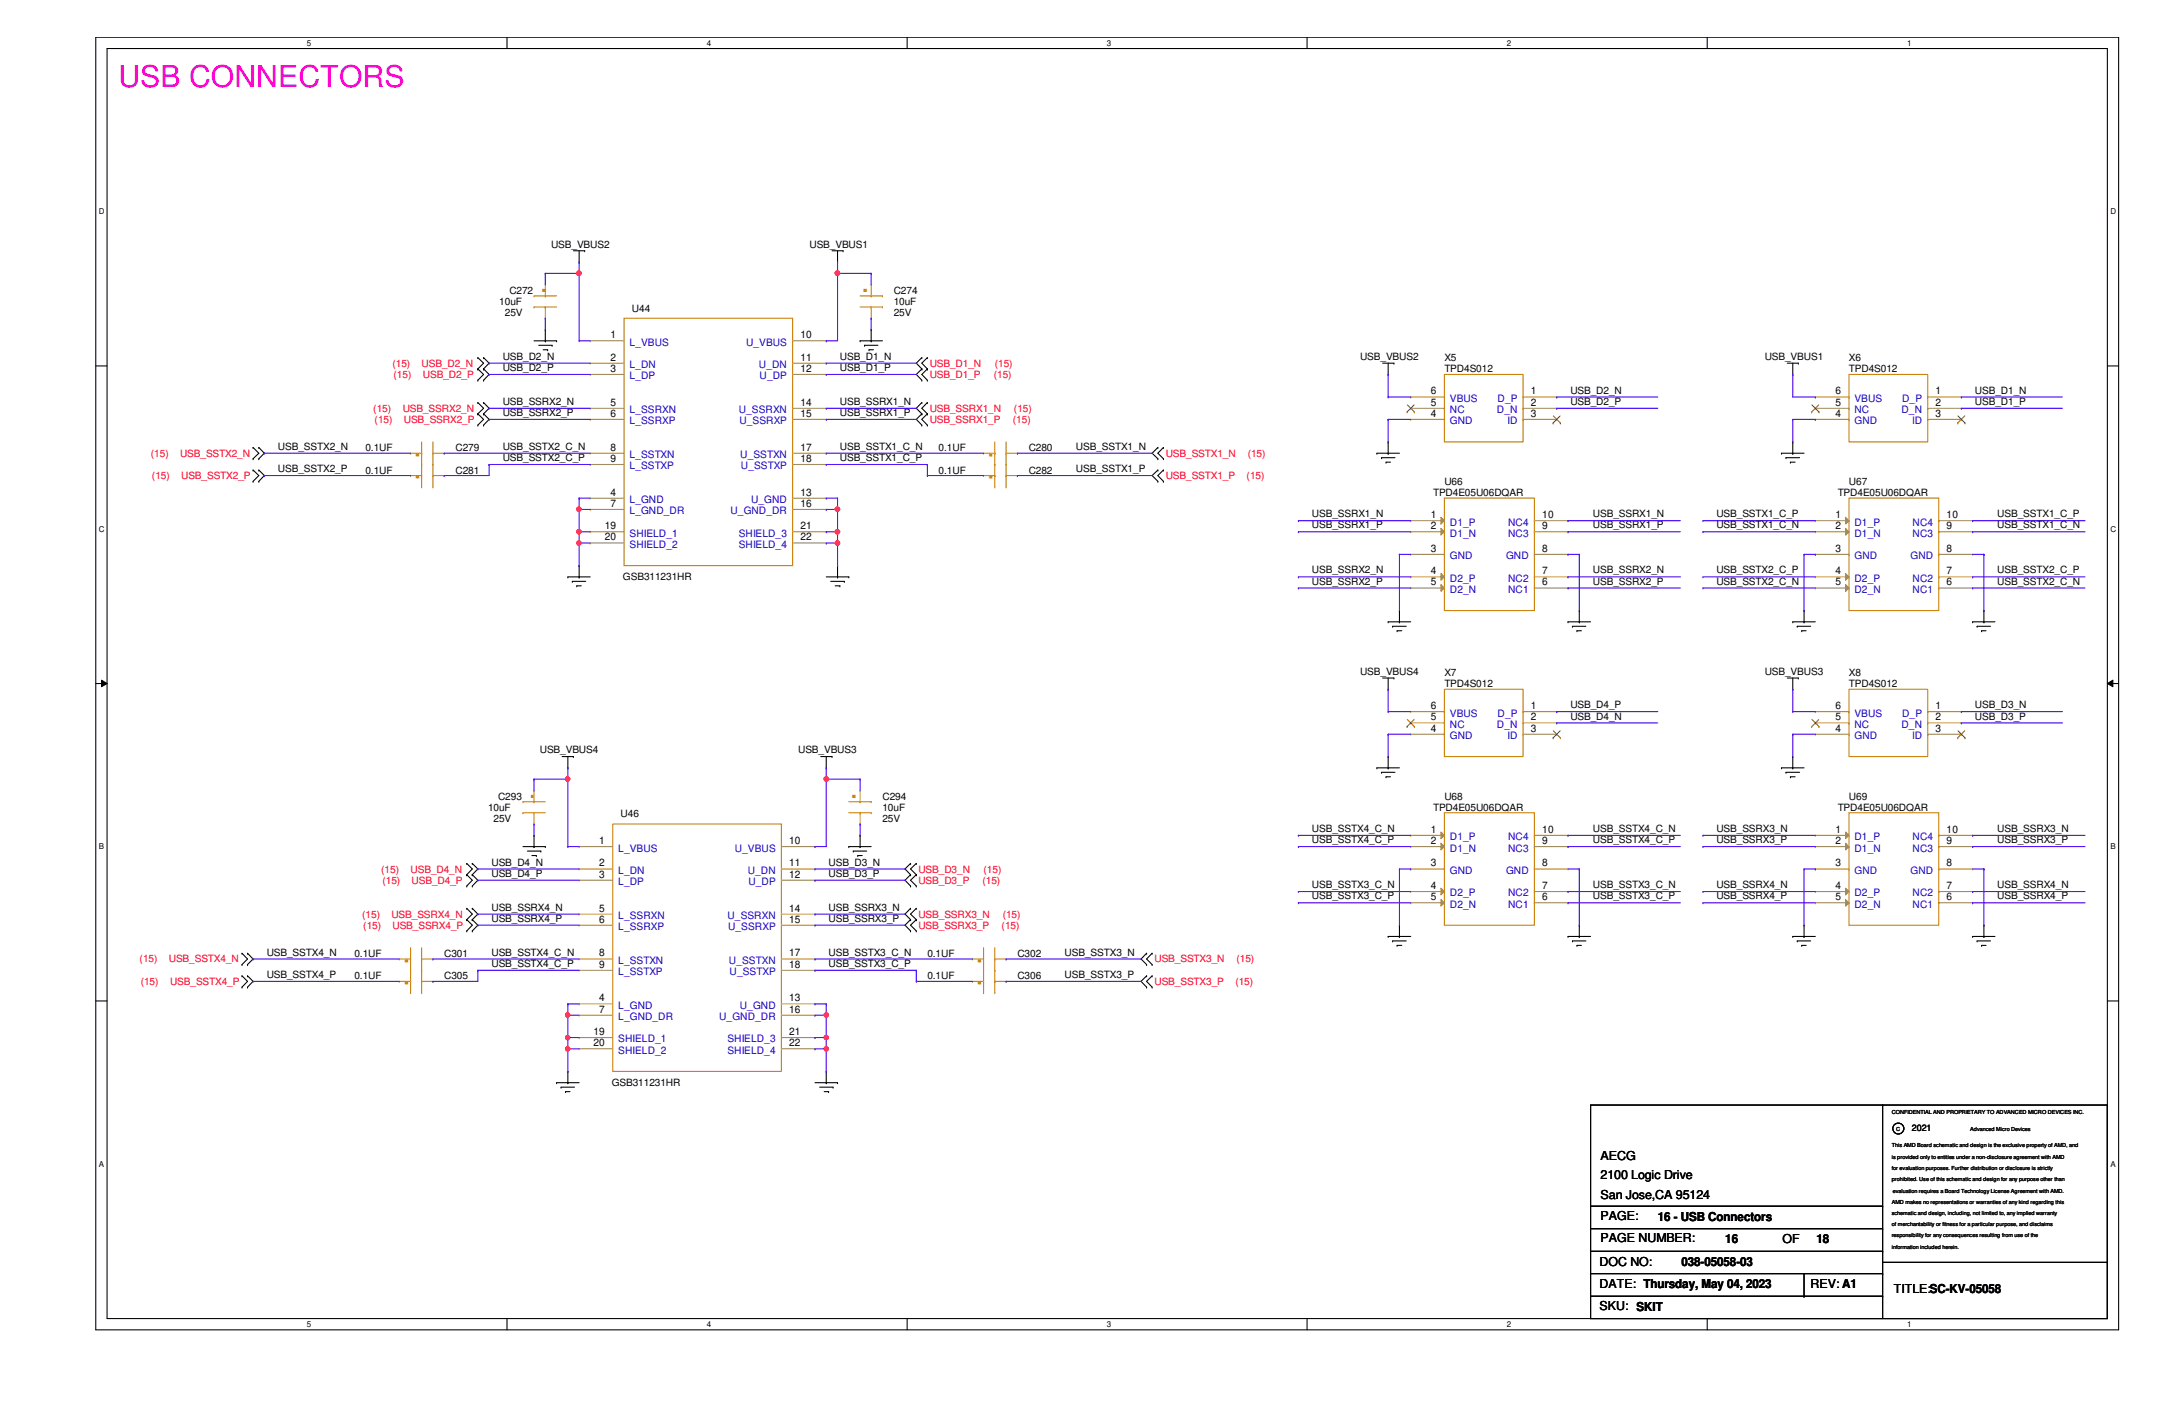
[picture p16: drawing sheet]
<svg xmlns="http://www.w3.org/2000/svg" width="432mm" height="279mm" viewBox="0 0 432 279" stroke-linecap="round" stroke-linejoin="round" font-family="sans-serif">
<defs><g id="words">
<text font-size="6" fill="#f0f" x="23.5" y="17.3">USB CONNECTORS</text>
<g font-size="6" fill="#cc8006">
<text x="107.4" y="58.2">.</text>
<text x="171.3" y="58.2">.</text>
<text x="83.4" y="95.7" transform="rotate(-90 83.4 95.7)">.</text>
<text x="83.4" y="91.2" transform="rotate(-90 83.4 91.2)">.</text>
<text x="197.4" y="95.7" transform="rotate(-90 197.4 95.7)">.</text>
<text x="197.4" y="91.2" transform="rotate(-90 197.4 91.2)">.</text>
<text x="105.1" y="158.7">.</text>
<text x="169" y="158.7">.</text>
<text x="81.2" y="191.8" transform="rotate(-90 81.2 191.8)">.</text>
<text x="195.2" y="191.8" transform="rotate(-90 195.2 191.8)">.</text>
<text x="81.2" y="196.3" transform="rotate(-90 81.2 196.3)">.</text>
<text x="195.2" y="196.3" transform="rotate(-90 195.2 196.3)">.</text>
</g>
<g font-size="2.5">
<text x="318.3" y="230.7">AECG</text>
<text x="318.3" y="234.5">2100 Logic Drive</text>
<text x="318.3" y="238.3">San Jose,CA 95124</text>
<text x="318.3" y="242.6">PAGE:</text>
<text x="329.7" y="242.8">16 - USB Connectors</text>
<text x="318.1" y="251.7">DOC NO:</text>
<text x="318.3" y="247.1">PAGE NUMBER:</text>
<text x="334.4" y="251.7">038-05058-03</text>
<text x="343.2" y="247.3">16</text>
<text x="354.5" y="247.3">OF</text>
<text x="361.3" y="247.3">18</text>
<text x="318.1" y="256.2">DATE: Thursday, May 04, 2023</text>
<text x="360.1" y="256.2">REV: A1</text>
<text x="376.7" y="257.1">TITLE:SC-KV-05058</text>
<text x="318.1" y="260.4">SKU: SKIT</text>
</g>
<g font-size="2">
<text x="109.6" y="49.2">USB_VBUS2</text>
<text x="161" y="49.2">USB_VBUS1</text>
<text x="101.3" y="58.4">C272</text>
<text x="177.8" y="58.4">C274</text>
<text x="99.3" y="60.7">10uF</text>
<text x="100.4" y="62.9">25V</text>
<text x="125.7" y="62">U44</text>
<text x="177.8" y="60.7">10uF</text>
<text x="177.8" y="62.9">25V</text>
<text x="100" y="71.5">USB_D2_N</text>
<text x="121.4" y="67.3">1</text>
<text x="121.4" y="71.7">2</text>
<text x="159.2" y="67.3">10</text>
<text x="159.2" y="71.7">11</text>
<text x="167" y="71.5">USB_D1_N</text>
<text x="270.5" y="71.6">USB_VBUS2</text>
<text x="287.3" y="71.8">X5</text>
<text x="351" y="71.6">USB_VBUS1</text>
<text x="367.7" y="71.8">X6</text>
<text x="100" y="73.8">USB_D2_P</text>
<text x="121.4" y="74">3</text>
<text x="159.2" y="74">12</text>
<text x="167" y="73.8">USB_D1_P</text>
<text x="287.3" y="74">TPD4S012</text>
<text x="367.7" y="74">TPD4S012</text>
<text x="100" y="80.5">USB_SSRX2_N</text>
<text x="100" y="82.7">USB_SSRX2_P</text>
<text x="121.4" y="80.7">5</text>
<text x="121.4" y="82.9">6</text>
<text x="159.2" y="80.7">14</text>
<text x="159.2" y="82.9">15</text>
<text x="167" y="80.5">USB_SSRX1_N</text>
<text x="167" y="82.7">USB_SSRX1_P</text>
<text x="284.6" y="82.9">4</text>
<text x="284.6" y="80.7">5</text>
<text x="284.6" y="78.4">6</text>
<text x="304.5" y="78.4">1</text>
<text x="304.5" y="80.7">2</text>
<text x="304.5" y="82.9">3</text>
<text x="312.3" y="78.3">USB_D2_N</text>
<text x="312.3" y="80.5">USB_D2_P</text>
<text x="365" y="82.9">4</text>
<text x="365" y="80.7">5</text>
<text x="365" y="78.4">6</text>
<text x="385" y="78.4">1</text>
<text x="385" y="80.7">2</text>
<text x="385" y="82.9">3</text>
<text x="392.8" y="80.5">USB_D1_P</text>
<text x="392.8" y="78.3">USB_D1_N</text>
<text x="55.3" y="89.4">USB_SSTX2_N</text>
<text x="72.7" y="89.7">0.1UF</text>
<text x="90.6" y="89.7">C279</text>
<text x="100" y="89.4">USB_SSTX2_C_N</text>
<text x="121.4" y="89.6">8</text>
<text x="159.2" y="89.6">17</text>
<text x="167" y="89.4">USB_SSTX1_C_N</text>
<text x="186.7" y="89.7">0.1UF</text>
<text x="204.6" y="89.7">C280</text>
<text x="214" y="89.4">USB_SSTX1_N</text>
<text x="55.3" y="93.9">USB_SSTX2_P</text>
<text x="72.7" y="94.2">0.1UF</text>
<text x="90.6" y="94.2">C281</text>
<text x="100" y="91.7">USB_SSTX2_C_P</text>
<text x="121.4" y="91.9">9</text>
<text x="159.2" y="91.9">18</text>
<text x="167" y="91.7">USB_SSTX1_C_P</text>
<text x="186.7" y="94.2">0.1UF</text>
<text x="204.6" y="94.2">C282</text>
<text x="214" y="93.9">USB_SSTX1_P</text>
<text x="121.4" y="98.6">4</text>
<text x="121.4" y="100.8">7</text>
<text x="159.2" y="98.6">13</text>
<text x="159.2" y="100.8">16</text>
<text x="285" y="98.6">TPD4E05U06DQAR</text>
<text x="287.3" y="96.4">U66</text>
<text x="365.5" y="98.6">TPD4E05U06DQAR</text>
<text x="367.7" y="96.4">U67</text>
<text x="120.3" y="105.2">19</text>
<text x="120.3" y="107.5">20</text>
<text x="159.2" y="105.2">21</text>
<text x="159.2" y="107.5">22</text>
<text x="260.9" y="105.1">USB_SSRX1_P</text>
<text x="260.9" y="102.9">USB_SSRX1_N</text>
<text x="284.6" y="103">1</text>
<text x="284.6" y="105.2">2</text>
<text x="306.7" y="105.2">9</text>
<text x="306.7" y="103">10</text>
<text x="316.8" y="105.1">USB_SSRX1_P</text>
<text x="316.8" y="102.9">USB_SSRX1_N</text>
<text x="341.4" y="102.9">USB_SSTX1_C_P</text>
<text x="341.4" y="105.1">USB_SSTX1_C_N</text>
<text x="365" y="103">1</text>
<text x="365" y="105.2">2</text>
<text x="387.2" y="105.2">9</text>
<text x="387.2" y="103">10</text>
<text x="397.3" y="102.9">USB_SSTX1_C_P</text>
<text x="397.3" y="105.1">USB_SSTX1_C_N</text>
<text x="284.6" y="109.7">3</text>
<text x="306.7" y="109.7">8</text>
<text x="365" y="109.7">3</text>
<text x="387.2" y="109.7">8</text>
<text x="123.9" y="115.4">GSB311231HR</text>
<text x="260.9" y="116.2">USB_SSRX2_P</text>
<text x="260.9" y="114">USB_SSRX2_N</text>
<text x="284.6" y="114.2">4</text>
<text x="284.6" y="116.4">5</text>
<text x="306.7" y="116.4">6</text>
<text x="306.7" y="114.2">7</text>
<text x="316.8" y="116.2">USB_SSRX2_P</text>
<text x="316.8" y="114">USB_SSRX2_N</text>
<text x="341.4" y="114">USB_SSTX2_C_P</text>
<text x="341.4" y="116.2">USB_SSTX2_C_N</text>
<text x="365" y="114.2">4</text>
<text x="365" y="116.4">5</text>
<text x="387.2" y="116.4">6</text>
<text x="387.2" y="114.2">7</text>
<text x="397.3" y="114">USB_SSTX2_C_P</text>
<text x="397.3" y="116.2">USB_SSTX2_C_N</text>
<text x="270.5" y="134.2">USB_VBUS4</text>
<text x="287.3" y="134.4">X7</text>
<text x="287.3" y="136.7">TPD4S012</text>
<text x="351" y="134.2">USB_VBUS3</text>
<text x="367.7" y="134.4">X8</text>
<text x="367.7" y="136.7">TPD4S012</text>
<text x="284.6" y="143.3">5</text>
<text x="284.6" y="141">6</text>
<text x="304.5" y="141">1</text>
<text x="304.5" y="143.3">2</text>
<text x="312.3" y="140.8">USB_D4_P</text>
<text x="312.3" y="143.1">USB_D4_N</text>
<text x="365" y="143.3">5</text>
<text x="365" y="141">6</text>
<text x="385" y="141">1</text>
<text x="385" y="143.3">2</text>
<text x="392.8" y="143.1">USB_D3_P</text>
<text x="392.8" y="140.8">USB_D3_N</text>
<text x="107.4" y="149.8">USB_VBUS4</text>
<text x="158.7" y="149.8">USB_VBUS3</text>
<text x="284.6" y="145.5">4</text>
<text x="304.5" y="145.5">3</text>
<text x="365" y="145.5">4</text>
<text x="385" y="145.5">3</text>
<text x="97.1" y="161.2">10uF</text>
<text x="99.1" y="159">C293</text>
<text x="175.5" y="159">C294</text>
<text x="175.5" y="161.2">10uF</text>
<text x="285" y="161.2">TPD4E05U06DQAR</text>
<text x="287.3" y="159">U68</text>
<text x="365.5" y="161.2">TPD4E05U06DQAR</text>
<text x="367.7" y="159">U69</text>
<text x="98.2" y="163.4">25V</text>
<text x="119.2" y="167.9">1</text>
<text x="123.4" y="162.6">U46</text>
<text x="157" y="167.9">10</text>
<text x="175.5" y="163.4">25V</text>
<text x="260.9" y="167.7">USB_SSTX4_C_P</text>
<text x="260.9" y="165.4">USB_SSTX4_C_N</text>
<text x="284.6" y="165.6">1</text>
<text x="284.6" y="167.9">2</text>
<text x="306.7" y="167.9">9</text>
<text x="306.7" y="165.6">10</text>
<text x="316.8" y="167.7">USB_SSTX4_C_P</text>
<text x="316.8" y="165.4">USB_SSTX4_C_N</text>
<text x="341.4" y="167.7">USB_SSRX3_P</text>
<text x="341.4" y="165.4">USB_SSRX3_N</text>
<text x="365" y="165.6">1</text>
<text x="365" y="167.9">2</text>
<text x="387.2" y="167.9">9</text>
<text x="387.2" y="165.6">10</text>
<text x="397.3" y="167.7">USB_SSRX3_P</text>
<text x="397.3" y="165.4">USB_SSRX3_N</text>
<text x="97.7" y="172.1">USB_D4_N</text>
<text x="119.2" y="172.3">2</text>
<text x="157" y="172.3">11</text>
<text x="164.8" y="172.1">USB_D3_N</text>
<text x="284.6" y="172.3">3</text>
<text x="306.7" y="172.3">8</text>
<text x="365" y="172.3">3</text>
<text x="387.2" y="172.3">8</text>
<text x="97.7" y="174.4">USB_D4_P</text>
<text x="119.2" y="174.5">3</text>
<text x="157" y="174.5">12</text>
<text x="164.8" y="174.4">USB_D3_P</text>
<text x="260.9" y="178.9">USB_SSTX3_C_P</text>
<text x="260.9" y="176.6">USB_SSTX3_C_N</text>
<text x="284.6" y="176.8">4</text>
<text x="284.6" y="179">5</text>
<text x="306.7" y="179">6</text>
<text x="306.7" y="176.8">7</text>
<text x="316.8" y="178.9">USB_SSTX3_C_P</text>
<text x="316.8" y="176.6">USB_SSTX3_C_N</text>
<text x="341.4" y="178.9">USB_SSRX4_P</text>
<text x="341.4" y="176.6">USB_SSRX4_N</text>
<text x="365" y="176.8">4</text>
<text x="365" y="179">5</text>
<text x="387.2" y="179">6</text>
<text x="387.2" y="176.8">7</text>
<text x="397.3" y="178.9">USB_SSRX4_P</text>
<text x="397.3" y="176.6">USB_SSRX4_N</text>
<text x="97.7" y="181.1">USB_SSRX4_N</text>
<text x="97.7" y="183.3">USB_SSRX4_P</text>
<text x="119.2" y="181.3">5</text>
<text x="119.2" y="183.5">6</text>
<text x="157" y="181.3">14</text>
<text x="157" y="183.5">15</text>
<text x="164.8" y="181.1">USB_SSRX3_N</text>
<text x="164.8" y="183.3">USB_SSRX3_P</text>
<text x="53" y="190">USB_SSTX4_N</text>
<text x="70.5" y="190.3">0.1UF</text>
<text x="88.3" y="190.3">C301</text>
<text x="97.7" y="190">USB_SSTX4_C_N</text>
<text x="119.2" y="190.2">8</text>
<text x="157" y="190.2">17</text>
<text x="164.8" y="190">USB_SSTX3_C_N</text>
<text x="184.4" y="190.3">0.1UF</text>
<text x="202.4" y="190.3">C302</text>
<text x="211.8" y="190">USB_SSTX3_N</text>
<text x="53" y="194.5">USB_SSTX4_P</text>
<text x="70.5" y="194.8">0.1UF</text>
<text x="88.3" y="194.8">C305</text>
<text x="97.7" y="192.3">USB_SSTX4_C_P</text>
<text x="119.2" y="192.4">9</text>
<text x="157" y="192.4">18</text>
<text x="164.8" y="192.3">USB_SSTX3_C_P</text>
<text x="184.4" y="194.8">0.1UF</text>
<text x="202.4" y="194.8">C306</text>
<text x="211.8" y="194.5">USB_SSTX3_P</text>
<text x="119.2" y="199.1">4</text>
<text x="119.2" y="201.4">7</text>
<text x="157" y="199.1">13</text>
<text x="157" y="201.4">16</text>
<text x="118" y="205.8">19</text>
<text x="118" y="208.1">20</text>
<text x="157" y="205.8">21</text>
<text x="157" y="208.1">22</text>
<text x="121.7" y="216">GSB311231HR</text>
</g>
<g font-size="2" fill="#00c">
<text x="125.2" y="68.7">L_VBUS</text>
<text x="148.4" y="68.7">U_VBUS</text>
<text x="125.2" y="73.2">L_DN</text>
<text x="125.2" y="75.4">L_DP</text>
<text x="151" y="73.2">U_DN</text>
<text x="151.1" y="75.4">U_DP</text>
<text x="125.2" y="82.2">L_SSRXN</text>
<text x="146.9" y="82.2">U_SSRXN</text>
<text x="288.4" y="82.2">NC</text>
<text x="288.4" y="79.9">VBUS</text>
<text x="297.7" y="82.2">D_N</text>
<text x="297.9" y="79.9">D_P</text>
<text x="368.9" y="82.2">NC</text>
<text x="368.9" y="79.9">VBUS</text>
<text x="378.2" y="82.2">D_N</text>
<text x="378.3" y="79.9">D_P</text>
<text x="125.2" y="84.4">L_SSRXP</text>
<text x="147.1" y="84.4">U_SSRXP</text>
<text x="288.4" y="84.4">GND</text>
<text x="299.8" y="84.4">ID</text>
<text x="368.9" y="84.4">GND</text>
<text x="380.3" y="84.4">ID</text>
<text x="125.2" y="91.1">L_SSTXN</text>
<text x="125.2" y="93.3">L_SSTXP</text>
<text x="147.2" y="91.1">U_SSTXN</text>
<text x="147.4" y="93.3">U_SSTXP</text>
<text x="125.2" y="100">L_GND</text>
<text x="149.4" y="100">U_GND</text>
<text x="125.2" y="102.3">L_GND_DR</text>
<text x="125.2" y="106.7">SHIELD_1</text>
<text x="145.3" y="102.3">U_GND_DR</text>
<text x="146.9" y="106.7">SHIELD_3</text>
<text x="288.4" y="104.5">D1_P</text>
<text x="288.4" y="106.7">D1_N</text>
<text x="300" y="106.7">NC3</text>
<text x="300" y="104.5">NC4</text>
<text x="368.9" y="104.5">D1_P</text>
<text x="368.9" y="106.7">D1_N</text>
<text x="380.4" y="106.7">NC3</text>
<text x="380.4" y="104.5">NC4</text>
<text x="125.2" y="109">SHIELD_2</text>
<text x="146.9" y="109">SHIELD_4</text>
<text x="288.4" y="111.2">GND</text>
<text x="299.6" y="111.2">GND</text>
<text x="368.9" y="111.2">GND</text>
<text x="380" y="111.2">GND</text>
<text x="288.4" y="115.7">D2_P</text>
<text x="288.4" y="117.9">D2_N</text>
<text x="300" y="117.9">NC1</text>
<text x="300" y="115.7">NC2</text>
<text x="368.9" y="115.7">D2_P</text>
<text x="368.9" y="117.9">D2_N</text>
<text x="380.4" y="117.9">NC1</text>
<text x="380.4" y="115.7">NC2</text>
<text x="288.4" y="142.5">VBUS</text>
<text x="297.9" y="142.5">D_P</text>
<text x="368.9" y="142.5">VBUS</text>
<text x="378.3" y="142.5">D_P</text>
<text x="288.4" y="147">GND</text>
<text x="288.4" y="144.7">NC</text>
<text x="297.7" y="144.7">D_N</text>
<text x="299.8" y="147">ID</text>
<text x="368.9" y="147">GND</text>
<text x="368.9" y="144.7">NC</text>
<text x="378.2" y="144.7">D_N</text>
<text x="380.3" y="147">ID</text>
<text x="288.4" y="167.1">D1_P</text>
<text x="300" y="167.1">NC4</text>
<text x="368.9" y="167.1">D1_P</text>
<text x="380.4" y="167.1">NC4</text>
<text x="123" y="169.3">L_VBUS</text>
<text x="123" y="173.8">L_DN</text>
<text x="146.1" y="169.3">U_VBUS</text>
<text x="148.7" y="173.8">U_DN</text>
<text x="288.4" y="169.3">D1_N</text>
<text x="288.4" y="173.8">GND</text>
<text x="299.6" y="173.8">GND</text>
<text x="300" y="169.3">NC3</text>
<text x="368.9" y="169.3">D1_N</text>
<text x="368.9" y="173.8">GND</text>
<text x="380" y="173.8">GND</text>
<text x="380.4" y="169.3">NC3</text>
<text x="123" y="176">L_DP</text>
<text x="148.8" y="176">U_DP</text>
<text x="288.4" y="178.3">D2_P</text>
<text x="300" y="178.3">NC2</text>
<text x="368.9" y="178.3">D2_P</text>
<text x="380.4" y="178.3">NC2</text>
<text x="123" y="182.8">L_SSRXN</text>
<text x="123" y="185">L_SSRXP</text>
<text x="144.7" y="182.8">U_SSRXN</text>
<text x="144.8" y="185">U_SSRXP</text>
<text x="288.4" y="180.5">D2_N</text>
<text x="300" y="180.5">NC1</text>
<text x="368.9" y="180.5">D2_N</text>
<text x="380.4" y="180.5">NC1</text>
<text x="123" y="191.7">L_SSTXN</text>
<text x="145" y="191.7">U_SSTXN</text>
<text x="123" y="193.9">L_SSTXP</text>
<text x="145.1" y="193.9">U_SSTXP</text>
<text x="123" y="200.6">L_GND</text>
<text x="123" y="202.9">L_GND_DR</text>
<text x="143" y="202.9">U_GND_DR</text>
<text x="147.2" y="200.6">U_GND</text>
<text x="123" y="207.3">SHIELD_1</text>
<text x="123" y="209.5">SHIELD_2</text>
<text x="144.7" y="207.3">SHIELD_3</text>
<text x="144.7" y="209.5">SHIELD_4</text>
</g>
<g font-size="2" fill="#f00">
<text x="78.1" y="72.9">(15)</text>
<text x="78.3" y="75.2">(15)</text>
<text x="83.9" y="72.9">USB_D2_N</text>
<text x="84.1" y="75.2">USB_D2_P</text>
<text x="184.9" y="72.9">USB_D1_N</text>
<text x="184.9" y="75.2">USB_D1_P</text>
<text x="197.7" y="75.2">(15)</text>
<text x="197.9" y="72.9">(15)</text>
<text x="74.3" y="81.9">(15)</text>
<text x="80.1" y="81.9">USB_SSRX2_N</text>
<text x="184.9" y="81.9">USB_SSRX1_N</text>
<text x="201.7" y="81.9">(15)</text>
<text x="74.5" y="84.1">(15)</text>
<text x="80.3" y="84.1">USB_SSRX2_P</text>
<text x="184.9" y="84.1">USB_SSRX1_P</text>
<text x="201.5" y="84.1">(15)</text>
<text x="30" y="90.8">(15)</text>
<text x="30.2" y="95.3">(15)</text>
<text x="35.8" y="90.8">USB_SSTX2_N</text>
<text x="36" y="95.3">USB_SSTX2_P</text>
<text x="231.9" y="90.8">USB_SSTX1_N</text>
<text x="231.9" y="95.3">USB_SSTX1_P</text>
<text x="247.9" y="95.3">(15)</text>
<text x="248.2" y="90.8">(15)</text>
<text x="75.8" y="173.5">(15)</text>
<text x="81.7" y="173.5">USB_D4_N</text>
<text x="182.7" y="173.5">USB_D3_N</text>
<text x="195.6" y="173.5">(15)</text>
<text x="76.1" y="175.8">(15)</text>
<text x="81.9" y="175.8">USB_D4_P</text>
<text x="182.7" y="175.8">USB_D3_P</text>
<text x="195.4" y="175.8">(15)</text>
<text x="72.1" y="182.5">(15)</text>
<text x="72.3" y="184.7">(15)</text>
<text x="77.9" y="182.5">USB_SSRX4_N</text>
<text x="78.1" y="184.7">USB_SSRX4_P</text>
<text x="182.7" y="182.5">USB_SSRX3_N</text>
<text x="182.7" y="184.7">USB_SSRX3_P</text>
<text x="199.2" y="184.7">(15)</text>
<text x="199.4" y="182.5">(15)</text>
<text x="27.8" y="191.4">(15)</text>
<text x="33.6" y="191.4">USB_SSTX4_N</text>
<text x="229.6" y="191.4">USB_SSTX3_N</text>
<text x="245.9" y="191.4">(15)</text>
<text x="28" y="195.9">(15)</text>
<text x="33.8" y="195.9">USB_SSTX4_P</text>
<text x="229.6" y="195.9">USB_SSTX3_P</text>
<text x="245.7" y="195.9">(15)</text>
</g>
<text font-size="1.8" x="380.3" y="225">2021</text>
<g font-size="1.6">
<text x="61" y="9.1">5</text>
<text x="140.6" y="9.1">4</text>
<text x="220.2" y="9.1">3</text>
<text x="299.7" y="9.1">2</text>
<text x="379.3" y="9.1">1</text>
<text x="19.6" y="42.6">D</text>
<text x="419.7" y="42.6">D</text>
<text x="19.6" y="105.7">C</text>
<text x="419.7" y="105.7">C</text>
<text x="19.6" y="168.9">B</text>
<text x="419.7" y="168.9">B</text>
<text x="19.6" y="232">A</text>
<text x="419.7" y="232">A</text>
<text x="61" y="263.9">5</text>
<text x="140.6" y="263.9">4</text>
<text x="220.2" y="263.9">3</text>
<text x="299.7" y="263.9">2</text>
<text x="379.3" y="263.9">1</text>
</g>
<g font-size="1.1">
<text x="376.3" y="221.5">CONFIDENTIAL AND PROPRIETARY TO ADVANCED MICRO DEVICES INC.</text>
<text x="377.1" y="224.8">C</text>
<text x="391.9" y="224.8">Advanced Micro Devices</text>
<text x="376.3" y="232.7">for evaluation purposes. Further distribution or disclosure is strictly</text>
<text x="376.3" y="230.4">is provided only to entities under a non-disclosure agreement with AMD</text>
<text x="376.3" y="228.2">This AMD Board schematic and design is the exclusive property of AMD, and</text>
<text x="376.3" y="234.9">prohibited. Use of this schematic and design for any purpose other than</text>
<text x="376.3" y="239.4">AMD makes no representations or warranties of any kind regarding this</text>
<text x="376.5" y="237.2">evaluation requires a Board Technology License Agreement with AMD.</text>
<text x="376.3" y="241.6">schematic and design, including, not limited to, any implied warranty</text>
<text x="376.3" y="243.8">of merchantability or fitness for a particular purpose, and disclaims</text>
<text x="376.3" y="246.1">responsibility for any consequences resulting from use of the</text>
<text x="376.3" y="248.3">information included herein.</text>
</g>
</g></defs>
<path d="M19.1 7.4h402.3v257.1h-402.3zM21.3 9.7h397.8v252.5h-397.8z" fill="none" stroke="#000" stroke-width=".21"/>
<g fill="#fff">
<path d="M61 7.7h.9v1.7h-.9z"/>
<path d="M61 262.5h.9v1.7h-.9z"/>
</g>
<path d="M100.8 7.4v2.3M100.8 262.2v2.3" fill="none" stroke="#000" stroke-width=".21"/>
<g fill="#fff">
<path d="M140.6 7.7h.9v1.7h-.9z"/>
<path d="M140.6 262.5h.9v1.7h-.9z"/>
</g>
<path d="M180.4 7.4v2.3M180.4 262.2v2.3" fill="none" stroke="#000" stroke-width=".21"/>
<g fill="#fff">
<path d="M220.2 7.7h.9v1.7h-.9z"/>
<path d="M220.2 262.5h.9v1.7h-.9z"/>
</g>
<path d="M260 7.4v2.3M260 262.2v2.3" fill="none" stroke="#000" stroke-width=".21"/>
<g fill="#fff">
<path d="M299.7 7.7h.9v1.7h-.9z"/>
<path d="M299.7 262.5h.9v1.7h-.9z"/>
</g>
<path d="M339.6 7.4v2.3M339.6 262.2v2.3" fill="none" stroke="#000" stroke-width=".21"/>
<g fill="#fff">
<path d="M379.3 7.7h.9v1.7h-.9z"/>
<path d="M379.3 262.5h.9v1.7h-.9z"/>
<path d="M19.6 41.2h1.2v1.8h-1.2z"/>
<path d="M419.7 41.2h1.2v1.8h-1.2z"/>
<path d="M19.6 104.3h1.2v1.8h-1.2z"/>
<path d="M419.7 104.3h1.2v1.8h-1.2z"/>
</g>
<path d="M19.1 72.8h2.2M419.1 72.8h2.3" fill="none" stroke="#000" stroke-width=".21"/>
<g fill="#fff">
<path d="M19.6 167.5h1.1v1.7h-1.1z"/>
<path d="M419.7 167.5h1.1v1.7h-1.1z"/>
</g>
<path d="M19.1 135.9h2.2M419.1 135.9h2.3" fill="none" stroke="#000" stroke-width=".21"/>
<path d="M20.2 135.3l1.1 .6-1.1 .7zM419.1 135.9l1.1-.6v1.3z" fill="#000"/>
<path d="M20.2 135.3l1.1 .6-1.1 .7zM419.1 135.9l1.1-.6v1.3z" fill="none" stroke="#000" stroke-width=".2"/>
<g fill="#fff">
<path d="M19.6 230.6h1.1v1.8h-1.1z"/>
<path d="M419.7 230.6h1.1v1.8h-1.1z"/>
</g>
<g fill="none" stroke="#000" stroke-width=".21">
<path d="M114 49.9h2.3M115.2 52.1h.1M115.2 49.9v2.2M116.3 49.9h.1M165.5 49.9h2.2M166.6 52.1h.1M166.6 49.9v2.2M167.7 49.9h.1M95 73.4h.1M95 71.1h.1M95 75.6h.1M95 71.1l1.2 1.1-1.2 1.2"/>
<path d="M95 73.4l1.2 1.1-1.2 1.1M96.2 71.1h.1M96.2 73.4h.1M96.2 75.6h.1M96.2 71.1l1.1 1.1-1.1 1.2M96.2 73.4l1.1 1.1-1.1 1.1M106.2 67.8h4.5M107.1 68.7h2.7M108 69.6h.9M108.5 65.5h.1M108.5 67.8h.1M108.5 65.5v2.3"/>
<path d="M108.9 69.6h.1M109.8 68.7h.1M110.7 67.8h.1M171.1 67.8h.1M171.1 67.8h4.4M172 68.7h.1M172 68.7h2.6M172.8 69.6h.1M172.8 69.6h.9M173.3 65.5h.1M173.3 67.8h.1M173.3 65.5v2.3"/>
<path d="M183.3 71.1h.1M183.3 73.4h.1M183.3 75.6h.1M183.3 71.1l-1.1 1.1 1.1 1.2M183.3 73.4l-1.1 1.1 1.1 1.1M184.4 73.4h.1M184.4 71.1h.1M184.4 75.6h.1M184.4 71.1l-1.1 1.1 1.1 1.2M184.4 73.4l-1.1 1.1 1.1 1.1M275 72.2h2.2M276.1 74.5h.1"/>
<path d="M276.1 72.2v2.3M277.2 72.2h.1M355.5 72.2h2.2M356.6 74.5h.1M356.6 72.2v2.3M357.7 72.2h.1M50.3 91.2h.1M50.3 89h.1M50.3 95.7h.1M50.3 93.5h.1M50.3 89l1.2 1.1-1.2 1.1M50.3 93.5l1.2 1.1-1.2 1.1"/>
<path d="M51.5 89h.1M51.5 91.2h.1M51.5 93.5h.1M51.5 95.7h.1M51.5 89l1.1 1.1-1.1 1.1M51.5 93.5l1.1 1.1-1.1 1.1M95 82.3h.1M95 80.1h.1M95 84.5h.1M95 80.1l1.2 1.1-1.2 1.1M95 82.3l1.2 1.1-1.2 1.1M96.2 80.1h.1"/>
<path d="M96.2 82.3h.1M96.2 84.5h.1M96.2 80.1l1.1 1.1-1.1 1.1M96.2 82.3l1.1 1.1-1.1 1.1M183.3 80.1h.1M183.3 82.3h.1M183.3 84.5h.1M183.3 80.1l-1.1 1.1 1.1 1.1M183.3 82.3l-1.1 1.1 1.1 1.1M184.4 82.3h.1M184.4 80.1h.1M184.4 84.5h.1"/>
<path d="M184.4 80.1l-1.1 1.1 1.1 1.1M184.4 82.3l-1.1 1.1 1.1 1.1M230.3 89h.1M230.3 91.2h.1M230.3 93.5h.1M230.3 95.7h.1M230.3 89l-1.1 1.1 1.1 1.1M230.3 93.5l-1.1 1.1 1.1 1.1M231.4 91.2h.1M231.4 89h.1M231.4 95.7h.1M231.4 93.5h.1"/>
<path d="M231.4 89l-1.1 1.1 1.1 1.1M231.4 93.5l-1.1 1.1 1.1 1.1M273.9 90.1h.1M273.9 90.1h4.4M274.8 91h.1M274.8 91h2.7M275.7 91.9h.1M275.7 91.9h.9M276.1 87.9h.1M276.1 90.1h.1M276.1 87.9v2.2M354.3 90.1h.1"/>
<path d="M354.3 90.1h4.5M355.2 91h.1M355.2 91h2.7M356.1 91.9h.1M356.1 91.9h.9M356.6 87.9h.1M356.6 90.1h.1M356.6 87.9v2.2M112.9 114.7h.1M112.9 114.7h4.5M113.8 115.6h.1M113.8 115.6h2.7"/>
<path d="M114.7 116.5h.1M114.7 116.5h.9M115.2 112.5h.1M115.2 114.7h.1M115.2 112.5v2.2M164.3 114.7h4.5M165.2 115.6h2.7M166.1 116.5h.9M166.6 112.5h.1M166.6 114.7h.1M166.6 112.5v2.2M167 116.5h.1"/>
<path d="M167.9 115.6h.1M168.8 114.7h.1M275 134.8h2.2M276.1 123.7h.1M276.1 137.1h.1M276.1 123.7h4.5M276.1 134.8v2.3M277 124.5h.1M277 124.5h2.7M277.2 134.8h.1M277.9 125.4h.1M277.9 125.4h.9"/>
<path d="M278.3 121.4h.1M278.3 123.7h.1M278.3 121.4v2.3M311.9 123.7h.1M311.9 123.7h4.5M312.8 124.5h.1M312.8 124.5h2.6M313.6 125.4h.1M313.6 125.4h.9M314.1 121.4h.1M314.1 123.7h.1M314.1 121.4v2.3"/>
<path d="M355.5 134.8h2.2M356.6 123.7h.1M356.6 137.1h.1M356.6 123.7h4.5M356.6 134.8v2.3M357.5 124.5h.1M357.5 124.5h2.6M357.7 134.8h.1M358.4 125.4h.1M358.4 125.4h.8M358.8 121.4h.1M358.8 123.7h.1"/>
<path d="M358.8 121.4v2.3M392.3 123.7h.1M392.3 123.7h4.5M393.2 124.5h.1M393.2 124.5h2.7M394.1 125.4h.1M394.1 125.4h.9M394.6 121.4h.1M394.6 123.7h.1M394.6 121.4v2.3M111.8 150.5h2.2M112.9 152.7h.1"/>
<path d="M112.9 150.5v2.2M114 150.5h.1M163.2 150.5h2.3M164.3 152.7h.1M164.3 150.5v2.2M165.5 150.5h.1M273.9 152.7h.1M273.9 152.7h4.4M274.8 153.6h.1M274.8 153.6h2.7M275.7 154.5h.1M275.7 154.5h.9"/>
<path d="M276.1 150.5h.1M276.1 152.7h.1M276.1 150.5v2.2M354.3 152.7h.1M354.3 152.7h4.5M355.2 153.6h.1M355.2 153.6h2.7M356.1 154.5h.1M356.1 154.5h.9M356.6 150.5h.1M356.6 152.7h.1M356.6 150.5v2.2"/>
<path d="M92.8 173.9h.1M92.8 171.7h.1M92.8 176.2h.1M92.8 171.7l1.1 1.1-1.1 1.1M92.8 173.9l1.1 1.1-1.1 1.2M93.9 171.7h.1M93.9 173.9h.1M93.9 176.2h.1M93.9 171.7l1.1 1.1-1.1 1.1M93.9 173.9l1.1 1.1-1.1 1.2M104 168.4h4.5M104.9 169.2h2.7"/>
<path d="M105.8 170.1h.9M106.2 166.1h.1M106.2 168.4h.1M106.2 166.1v2.3M106.7 170.1h.1M107.6 169.2h.1M108.5 168.4h.1M168.8 168.4h.1M168.8 168.4h4.5M169.7 169.2h.1M169.7 169.2h2.7M170.6 170.1h.1"/>
<path d="M170.6 170.1h.9M171.1 166.1h.1M171.1 168.4h.1M171.1 166.1v2.3M181.1 171.7h.1M181.1 173.9h.1M181.1 176.2h.1M181.1 171.7l-1.1 1.1 1.1 1.1M181.1 173.9l-1.1 1.1 1.1 1.2M182.2 173.9h.1M182.2 171.7h.1M182.2 176.2h.1"/>
<path d="M182.2 171.7l-1.1 1.1 1.1 1.1M182.2 173.9l-1.1 1.1 1.1 1.2M19.1 199.1h2.2M48.1 191.8h.1M48.1 189.6h.1M48.1 196.3h.1M48.1 194.1h.1M48.1 189.6l1.1 1.1-1.1 1.1M48.1 194.1l1.1 1.1-1.1 1.1M49.2 189.6h.1M49.2 191.8h.1M49.2 194.1h.1"/>
<path d="M49.2 196.3h.1M49.2 189.6l1.1 1.1-1.1 1.1M49.2 194.1l1.1 1.1-1.1 1.1M92.8 182.9h.1M92.8 180.6h.1M92.8 185.1h.1M92.8 180.6l1.1 1.2-1.1 1.1M92.8 182.9l1.1 1.1-1.1 1.1M93.9 180.6h.1M93.9 182.9h.1M93.9 185.1h.1M93.9 180.6l1.1 1.2-1.1 1.1"/>
<path d="M93.9 182.9l1.1 1.1-1.1 1.1M181.1 180.6h.1M181.1 182.9h.1M181.1 185.1h.1M181.1 180.6l-1.1 1.2 1.1 1.1M181.1 182.9l-1.1 1.1 1.1 1.1M182.2 182.9h.1M182.2 180.6h.1M182.2 185.1h.1M182.2 180.6l-1.1 1.2 1.1 1.1M182.2 182.9l-1.1 1.1 1.1 1.1M228 189.6h.1"/>
<path d="M228 191.8h.1M228 194.1h.1M228 196.3h.1M228 189.6l-1.1 1.1 1.1 1.1M228 194.1l-1.1 1.1 1.1 1.1M229.2 191.8h.1M229.2 189.6h.1M229.2 196.3h.1M229.2 194.1h.1M229.2 189.6l-1.2 1.1 1.2 1.1M229.2 194.1l-1.2 1.1 1.2 1.1M276.1 186.2h.1"/>
<path d="M276.1 186.2h4.5M277 187.1h.1M277 187.1h2.7M277.9 188h.1M277.9 188h.9M278.3 184h.1M278.3 186.2h.1M278.3 184v2.2M311.9 186.2h.1M311.9 186.2h4.5M312.8 187.1h.1M312.8 187.1h2.6"/>
<path d="M313.6 188h.1M313.6 188h.9M314.1 184h.1M314.1 186.2h.1M314.1 184v2.2M356.6 186.2h.1M356.6 186.2h4.5M357.5 187.1h.1M357.5 187.1h2.6M358.4 188h.1M358.4 188h.8M358.8 184h.1"/>
<path d="M358.8 186.2h.1M358.8 184v2.2M392.3 186.2h.1M392.3 186.2h4.5M393.2 187.1h.1M393.2 187.1h2.7M394.1 188h.1M394.1 188h.9M394.6 184h.1M394.6 186.2h.1M394.6 184v2.2M419.1 199.1h2.3"/>
<path d="M110.7 215.3h.1M110.7 215.3h4.5M111.6 216.2h.1M111.6 216.2h2.7M112.5 217.1h.1M112.5 217.1h.9M112.9 213.1h.1M112.9 215.3h.1M112.9 213.1v2.2M162.1 215.3h4.5M163 216.2h2.7M163.9 217.1h.9"/>
<path d="M164.3 213.1h.1M164.3 215.3h.1M164.3 213.1v2.2M164.8 217.1h.1M165.7 216.2h.1M166.6 215.3h.1M316.4 219.8h102.7v42.4h-102.7zM374.4 219.8h.1M374.4 219.8v42.4M316.4 239.9h58M374.4 239.9h.1M316.4 244.3h58"/>
<path d="M316.4 248.8h58M316.4 253.3h58M316.4 257.8h58M358.8 257.8h.1M358.8 253.3v4.5M374.4 244.3h.1M374.4 248.8h.1M374.4 253.3h.1M374.4 257.8h.1M374.4 251h44.7M419.1 251h.1"/>
<circle cx="377.6" cy="224.4" r="1.09"/>
</g>
<g fill="none" stroke="#cc8006" stroke-width=".21">
<path d="M197.9 90.1h.1M197.9 92.4h.1M197.9 87.9v4.5M200.1 90.1h.1M200.1 92.4h.1M200.1 87.9v4.5M367.7 99.1h17.9v22.3h-17.9zM367.7 116.9h.1M367.7 114.7h.1M367.7 103.5h.1M367.7 105.7h.1M367.7 110.2h.1"/>
<path d="M385.6 103.5h.1M385.6 105.7h.1M385.6 114.7h.1M385.6 116.9h.1M385.6 110.2h.1"/>
</g>
<path d="M195.6 90.1h.1M195.6 90.1h2.3M200.1 90.1h2.3M202.4 90.1h.1" fill="none" stroke="#a84" stroke-width=".21"/>
<path d="M367.1 102.9l.6 .6-.6 .7z" fill="#a84"/>
<path d="M361.1 103.5h.1M361.1 103.5h6.6M367.1 102.9l.6 .6-.6 .7z" fill="none" stroke="#a84" stroke-width=".21"/>
<path d="M367.1 105.1l.6 .6-.6 .7z" fill="#a84"/>
<path d="M361.1 105.7h.1M361.1 110.2h.1M361.1 105.7h6.6M361.1 110.2h6.6M367.1 105.1l.6 .6-.6 .7z" fill="none" stroke="#a84" stroke-width=".21"/>
<path d="M367.1 114l.6 .7-.6 .7z" fill="#a84"/>
<path d="M361.1 114.7h.1M361.1 114.7h6.6M367.1 114l.6 .7-.6 .7z" fill="none" stroke="#a84" stroke-width=".21"/>
<path d="M367.1 116.2l.6 .7-.6 .7z" fill="#a84"/>
<g fill="none" stroke="#a84" stroke-width=".21">
<path d="M173.3 56.6h.1M173.3 56.6v2.2M173.3 63.3h.1M173.3 61v2.3M361.1 116.9h.1M361.1 116.9h6.6M367.1 116.2l.6 .7-.6 .7zM385.6 116.9h6.7M385.6 114.7h6.7M385.6 110.2h6.7M385.6 105.7h6.7M385.6 103.5h6.7"/>
<path d="M392.3 116.9h.1M392.3 114.7h.1M392.3 110.2h.1M392.3 105.7h.1M392.3 103.5h.1M280.6 146h.1M280.6 143.8h.1M280.6 141.5h.1M280.6 141.5h6.7M280.6 143.8h6.7M280.6 146h6.7M302.9 141.5h6.7"/>
<path d="M302.9 143.8h6.7M302.9 146h6.7M309.6 141.5h.1M309.6 143.8h.1M309.6 146h.1M79.4 190.7h.1M79.4 190.7h2.3M83.9 190.7h2.2M86.1 190.7h.1"/>
</g>
<g fill="none" stroke="#cc8006" stroke-width=".21">
<path d="M171.1 58.8h4.4M173.3 58.8h.1M175.5 58.8h.1M171.1 61h4.4M173.3 61h.1M175.5 61h.1M287.3 137.1h15.6v13.4h-15.6zM287.3 146h.1M287.3 141.5h.1M287.3 143.8h.1M302.9 146h.1M302.9 143.8h.1"/>
<path d="M302.9 141.5h.1M367.7 161.6h17.9v22.4h-17.9zM367.7 179.5h.1M367.7 177.3h.1M367.7 166.1h.1M367.7 168.4h.1M367.7 172.8h.1M385.6 166.1h.1M385.6 168.4h.1M385.6 177.3h.1M385.6 179.5h.1M385.6 172.8h.1"/>
<path d="M81.7 190.7h.1M81.7 193h.1M81.7 188.5v4.5M83.9 190.7h.1M83.9 193h.1M83.9 188.5v4.5"/>
</g>
<path d="M279.9 144.5h.1M279.9 143.1l1.4 1.4M281.3 143.1l-1.4 1.4M281.3 144.5h.1M308.9 146.7h.1M308.9 145.3l1.4 1.4M310.3 145.3l-1.4 1.4M310.3 146.7h.1" fill="none" stroke="#804000" stroke-width=".2"/>
<path d="M367.1 165.4l.6 .7-.6 .7z" fill="#a84"/>
<path d="M361.1 166.1h.1M361.1 166.1h6.6M367.1 165.4l.6 .7-.6 .7z" fill="none" stroke="#a84" stroke-width=".21"/>
<path d="M367.1 167.7l.6 .7-.6 .6z" fill="#a84"/>
<path d="M361.1 168.4h.1M361.1 172.8h.1M361.1 168.4h6.6M361.1 172.8h6.6M367.1 167.7l.6 .7-.6 .6z" fill="none" stroke="#a84" stroke-width=".21"/>
<path d="M367.1 176.6l.6 .7-.6 .7z" fill="#a84"/>
<path d="M361.1 177.3h.1M361.1 177.3h6.6M367.1 176.6l.6 .7-.6 .7z" fill="none" stroke="#a84" stroke-width=".21"/>
<path d="M367.1 178.9l.6 .6-.6 .7z" fill="#a84"/>
<g fill="none" stroke="#a84" stroke-width=".21">
<path d="M106.2 157.2h.1M106.2 157.2v2.2M106.2 163.9h.1M106.2 161.6v2.3M115.2 168.4h.1M115.2 172.8h.1M115.2 175h.1M115.2 172.8h6.7M115.2 168.4h6.7M115.2 175h6.7M155.4 172.8h6.7M155.4 168.4h6.7"/>
<path d="M155.4 175h6.7M162.1 168.4h.1M162.1 172.8h.1M162.1 175h.1M361.1 179.5h.1M361.1 179.5h6.6M367.1 178.9l.6 .6-.6 .7zM385.6 179.5h6.7M385.6 177.3h6.7M385.6 172.8h6.7M385.6 168.4h6.7M385.6 166.1h6.7"/>
<path d="M392.3 179.5h.1M392.3 177.3h.1M392.3 172.8h.1M392.3 168.4h.1M392.3 166.1h.1M115.2 199.6h.1M115.2 181.8h.1M115.2 184h.1M115.2 190.7h.1M115.2 193h.1M115.2 199.6h6.7M115.2 181.8h6.7"/>
<path d="M115.2 184h6.7M115.2 190.7h6.7M115.2 193h6.7M155.4 199.6h6.7M155.4 181.8h6.7M155.4 184h6.7M155.4 190.7h6.7M155.4 193h6.7M162.1 199.6h.1M162.1 181.8h.1M162.1 184h.1M162.1 190.7h.1"/>
<path d="M162.1 193h.1M115.2 201.9h.1M115.2 206.3h.1M115.2 208.6h.1M115.2 201.9h6.7M115.2 206.3h6.7M115.2 208.6h6.7M155.4 201.9h6.7M155.4 206.3h6.7M155.4 208.6h6.7M162.1 201.9h.1M162.1 206.3h.1"/>
<path d="M162.1 208.6h.1"/>
</g>
<g fill="none" stroke="#cc8006" stroke-width=".21">
<path d="M287.3 99.1h17.9v22.3h-17.9zM287.3 116.9h.1M287.3 114.7h.1M287.3 103.5h.1M287.3 105.7h.1M287.3 110.2h.1M305.2 103.5h.1M305.2 105.7h.1M305.2 114.7h.1M305.2 116.9h.1M305.2 110.2h.1M104 159.4h.1"/>
<path d="M104 159.4h4.5M106.2 159.4h.1M104 161.6h.1M104 161.6h4.5M106.2 161.6h.1M121.9 163.9h33.5v49.2h-33.5z"/>
</g>
<path d="M286.6 102.9l.7 .6-.7 .7z" fill="#a84"/>
<path d="M280.6 103.5h.1M280.6 103.5h6.7M286.6 102.9l.7 .6-.7 .7z" fill="none" stroke="#a84" stroke-width=".21"/>
<path d="M286.6 105.1l.7 .6-.7 .7z" fill="#a84"/>
<path d="M280.6 105.7h.1M280.6 110.2h.1M280.6 105.7h6.7M280.6 110.2h6.7M286.6 105.1l.7 .6-.7 .7z" fill="none" stroke="#a84" stroke-width=".21"/>
<path d="M286.6 114l.7 .7-.7 .7z" fill="#a84"/>
<path d="M280.6 114.7h.1M280.6 114.7h6.7M286.6 114l.7 .7-.7 .7z" fill="none" stroke="#a84" stroke-width=".21"/>
<path d="M286.6 116.2l.7 .7-.7 .7z" fill="#a84"/>
<g fill="none" stroke="#a84" stroke-width=".21">
<path d="M280.6 79h.1M280.6 79h6.7M302.9 79h6.7M309.6 79h.1M361.1 79h.1M361.1 79h6.6M383.4 79h6.7M390.1 79h.1M81.7 94.6h.1M81.7 94.6h2.2M86.1 94.6h2.2M88.3 94.6h.1"/>
<path d="M280.6 83.4h.1M280.6 81.2h.1M280.6 81.2h6.7M280.6 83.4h6.7M302.9 81.2h6.7M302.9 83.4h6.7M309.6 81.2h.1M309.6 83.4h.1M361.1 83.4h.1M361.1 81.2h.1M361.1 81.2h6.6M361.1 83.4h6.6"/>
<path d="M383.4 81.2h6.7M383.4 83.4h6.7M390.1 81.2h.1M390.1 83.4h.1M280.6 116.9h.1M280.6 116.9h6.7M286.6 116.2l.7 .7-.7 .7zM305.2 116.9h6.7M305.2 114.7h6.7M305.2 110.2h6.7M305.2 105.7h6.7M305.2 103.5h6.7"/>
<path d="M311.9 116.9h.1M311.9 114.7h.1M311.9 110.2h.1M311.9 105.7h.1M311.9 103.5h.1M171.1 157.2h.1M171.1 157.2v2.2M361.1 146h.1M361.1 143.8h.1M361.1 141.5h.1M361.1 141.5h6.6M361.1 143.8h6.6"/>
<path d="M361.1 146h6.6M383.4 141.5h6.7M383.4 143.8h6.7M383.4 146h6.7M390.1 141.5h.1M390.1 143.8h.1M390.1 146h.1M171.1 163.9h.1M171.1 161.6v2.3M193.4 195.2h.1M193.4 190.7h.1M193.4 195.2h2.2"/>
<path d="M193.4 190.7h2.2M197.9 195.2h2.2M197.9 190.7h2.2M200.1 195.2h.1M200.1 190.7h.1"/>
</g>
<g fill="none" stroke="#cc8006" stroke-width=".21">
<path d="M287.3 74.5h15.6v13.4h-15.6zM287.3 79h.1M302.9 79h.1M367.7 74.5h15.7v13.4h-15.7zM367.7 79h.1M383.4 79h.1M83.9 94.6h.1M83.9 96.8h.1M83.9 92.4v4.4M86.1 94.6h.1M86.1 96.8h.1M86.1 92.4v4.4"/>
<path d="M287.3 83.4h.1M287.3 81.2h.1M302.9 83.4h.1M302.9 81.2h.1M367.7 83.4h.1M367.7 81.2h.1M383.4 83.4h.1M383.4 81.2h.1M367.7 137.1h15.7v13.4h-15.7zM168.8 159.4h4.5M171.1 159.4h.1M173.3 159.4h.1"/>
<path d="M367.7 146h.1M367.7 141.5h.1M367.7 143.8h.1M383.4 146h.1M383.4 143.8h.1M383.4 141.5h.1M168.8 161.6h4.5M171.1 161.6h.1M173.3 161.6h.1M287.3 161.6h17.9v22.4h-17.9zM287.3 179.5h.1M287.3 177.3h.1"/>
<path d="M287.3 166.1h.1M287.3 168.4h.1M287.3 172.8h.1M305.2 166.1h.1M305.2 168.4h.1M305.2 177.3h.1M305.2 179.5h.1M305.2 172.8h.1M195.6 195.2h.1M195.6 197.4h.1M195.6 190.7h.1M195.6 193h.1"/>
<path d="M195.6 188.5v8.9M197.9 195.2h.1M197.9 197.4h.1M197.9 190.7h.1M197.9 193h.1M197.9 188.5v8.9"/>
</g>
<g fill="none" stroke="#804000" stroke-width=".2">
<path d="M279.9 81.9h.1M279.9 80.5l1.4 1.4M281.3 80.5l-1.4 1.4M281.3 81.9h.1M308.9 84.1h.1M308.9 82.7l1.4 1.4M310.3 82.7l-1.4 1.4M310.3 84.1h.1M360.3 81.9h.1M360.4 80.5l1.4 1.4M361.7 80.5l-1.4 1.4M361.8 81.9h.1"/>
<path d="M389.4 84.1h.1M389.4 82.7l1.4 1.4M390.8 82.7l-1.4 1.4M390.8 84.1h.1M360.3 144.5h.1M360.4 143.1l1.4 1.4M361.7 143.1l-1.4 1.4M361.8 144.5h.1M389.4 146.7h.1M389.4 145.3l1.4 1.4M390.8 145.3l-1.4 1.4M390.8 146.7h.1"/>
</g>
<path d="M286.6 165.4l.7 .7-.7 .7z" fill="#a84"/>
<path d="M280.6 166.1h.1M280.6 166.1h6.7M286.6 165.4l.7 .7-.7 .7z" fill="none" stroke="#a84" stroke-width=".21"/>
<path d="M286.6 167.7l.7 .7-.7 .6z" fill="#a84"/>
<path d="M280.6 168.4h.1M280.6 172.8h.1M280.6 168.4h6.7M280.6 172.8h6.7M286.6 167.7l.7 .7-.7 .6z" fill="none" stroke="#a84" stroke-width=".21"/>
<path d="M286.6 176.6l.7 .7-.7 .7z" fill="#a84"/>
<path d="M280.6 177.3h.1M280.6 177.3h6.7M286.6 176.6l.7 .7-.7 .7z" fill="none" stroke="#a84" stroke-width=".21"/>
<path d="M286.6 178.9l.7 .6-.7 .7z" fill="#a84"/>
<g fill="none" stroke="#a84" stroke-width=".21">
<path d="M108.5 56.6h.1M108.5 56.6v2.2M108.5 63.3h.1M108.5 61v2.3M117.4 67.8h.1M117.4 72.2h.1M117.4 74.5h.1M117.4 67.8h6.7M117.4 72.2h6.7M117.4 74.5h6.7M157.6 67.8h6.7M157.6 72.2h6.7"/>
<path d="M157.6 74.5h6.7M164.3 67.8h.1M164.3 72.2h.1M164.3 74.5h.1M81.7 90.1h.1M81.7 90.1h2.2M86.1 90.1h2.2M88.3 90.1h.1M117.4 99.1h.1M117.4 81.2h.1M117.4 83.4h.1M117.4 90.1h.1"/>
<path d="M117.4 92.4h.1M117.4 90.1h6.7M117.4 99.1h6.7M117.4 81.2h6.7M117.4 83.4h6.7M117.4 92.4h6.7M157.6 90.1h6.7M157.6 99.1h6.7M157.6 81.2h6.7M157.6 83.4h6.7M157.6 92.4h6.7M164.3 99.1h.1"/>
<path d="M164.3 81.2h.1M164.3 83.4h.1M164.3 90.1h.1M164.3 92.4h.1M195.6 94.6h.1M195.6 94.6h2.3M200.1 94.6h2.3M202.4 94.6h.1M117.4 101.3h.1M117.4 105.7h.1M117.4 108h.1M117.4 101.3h6.7"/>
<path d="M117.4 105.7h6.7M117.4 108h6.7M157.6 101.3h6.7M157.6 105.7h6.7M157.6 108h6.7M164.3 101.3h.1M164.3 105.7h.1M164.3 108h.1M280.6 179.5h.1M280.6 179.5h6.7M286.6 178.9l.7 .6-.7 .7zM305.2 179.5h6.7"/>
<path d="M305.2 177.3h6.7M305.2 172.8h6.7M305.2 168.4h6.7M305.2 166.1h6.7M311.9 179.5h.1M311.9 177.3h.1M311.9 172.8h.1M311.9 168.4h.1M311.9 166.1h.1M79.4 195.2h.1M79.4 195.2h2.3M83.9 195.2h2.2"/>
<path d="M86.1 195.2h.1"/>
</g>
<g fill="none" stroke="#cc8006" stroke-width=".21">
<path d="M106.2 58.8h.1M106.2 58.8h4.5M108.5 58.8h.1M106.2 61h.1M106.2 61h4.5M108.5 61h.1M124.1 63.3h33.5v49.2h-33.5zM83.9 90.1h.1M83.9 92.4h.1M83.9 87.9v4.5M86.1 90.1h.1M86.1 92.4h.1"/>
<path d="M86.1 87.9v4.5M197.9 94.6h.1M197.9 96.8h.1M197.9 92.4v4.4M200.1 94.6h.1M200.1 96.8h.1M200.1 92.4v4.4M81.7 195.2h.1M81.7 197.4h.1M81.7 193v4.4M83.9 195.2h.1M83.9 197.4h.1"/>
<path d="M83.9 193v4.4"/>
</g>
<path d="M108.5 54.4h.1M108.5 54.4v2.2M108.5 54.4h6.7M115.2 52.1h.1M115.2 54.4h.1M115.2 52.1v15.7M166.6 52.1h.1M166.6 52.1v2.3" fill="none" stroke="#4200ff" stroke-width=".21"/>
<circle cx="115.1" cy="54.3" r=".44" fill="#f00"/>
<circle cx="115.1" cy="54.3" r=".44" fill="none" stroke="#f00" stroke-width=".21"/>
<path d="M166.6 54.4h.1M166.6 54.4h6.7" fill="none" stroke="#4200ff" stroke-width=".21"/>
<circle cx="166.6" cy="54.3" r=".45" fill="#f00"/>
<circle cx="166.6" cy="54.3" r=".45" fill="none" stroke="#f00" stroke-width=".21"/>
<g fill="none" stroke="#4200ff" stroke-width=".21">
<path d="M166.6 54.4h.1M166.6 54.4v13.4h-2.3M173.3 54.4h.1M173.3 54.4v2.2M97.3 72.2h.1M97.3 74.5h.1M97.3 72.2h20.1M97.3 74.5h20.1M108.5 63.3h.1M108.5 63.3v2.2M115.2 67.8h.1M115.2 67.8h2.2"/>
<path d="M164.3 67.8h.1M164.3 72.2h.1M164.3 74.5h.1M164.3 72.2h17.9M164.3 74.5h17.9M173.3 63.3h.1M173.3 63.3v2.2M52.6 90.1h.1M52.6 94.6h.1M52.6 90.1h29.1M52.6 94.6h29.1M88.3 90.1h.1"/>
<path d="M88.3 94.6h.1M88.3 90.1h29.1M97.3 81.2h.1M97.3 83.4h.1M97.3 92.4h.1M97.3 81.2h20.1M97.3 83.4h20.1M97.3 92.4v2.2h-9M97.3 92.4h20.1M115.2 99.1h.1M115.2 99.1v2.2M164.3 81.2h.1"/>
<path d="M164.3 83.4h.1M164.3 90.1h.1M164.3 92.4h.1M164.3 81.2h17.9M164.3 83.4h17.9M164.3 90.1h31.3M164.3 92.4h20.1M184.4 92.4h.1M184.4 94.6h.1M184.4 92.4v2.2M184.4 94.6h11.2M202.4 90.1h.1"/>
<path d="M202.4 94.6h.1M202.4 90.1h26.8M202.4 94.6h26.8"/>
</g>
<circle cx="115.1" cy="101.3" r=".43" fill="#f00"/>
<circle cx="115.1" cy="101.3" r=".43" fill="none" stroke="#f00" stroke-width=".21"/>
<path d="M115.2 99.1h.1M115.2 99.1h2.2M164.3 99.1h.1M164.3 99.1h2.3M166.6 99.1h.1M166.6 99.1v6.6M115.2 101.3h.1M115.2 101.3v4.4M115.2 101.3h2.2M164.3 101.3h.1M164.3 101.3h2.3M166.6 101.3h.1" fill="none" stroke="#4200ff" stroke-width=".21"/>
<circle cx="166.6" cy="101.3" r=".44" fill="#f00"/>
<circle cx="166.6" cy="101.3" r=".44" fill="none" stroke="#f00" stroke-width=".21"/>
<path d="M115.2 108h.1M115.2 105.7v2.3" fill="none" stroke="#4200ff" stroke-width=".21"/>
<circle cx="115.1" cy="105.7" r=".43" fill="#f00"/>
<circle cx="115.1" cy="105.7" r=".43" fill="none" stroke="#f00" stroke-width=".21"/>
<circle cx="115.1" cy="108" r=".43" fill="#f00"/>
<circle cx="115.1" cy="108" r=".43" fill="none" stroke="#f00" stroke-width=".21"/>
<path d="M115.2 105.7h.1M115.2 105.7h2.2M164.3 105.7h.1M164.3 105.7h2.3M166.6 105.7h.1M166.6 105.7v2.3" fill="none" stroke="#4200ff" stroke-width=".21"/>
<circle cx="166.6" cy="108" r=".44" fill="#f00"/>
<circle cx="166.6" cy="108" r=".44" fill="none" stroke="#f00" stroke-width=".21"/>
<circle cx="166.6" cy="105.7" r=".44" fill="#f00"/>
<circle cx="166.6" cy="105.7" r=".44" fill="none" stroke="#f00" stroke-width=".21"/>
<path d="M115.2 108h.1M115.2 112.5h.1M115.2 108h2.2M115.2 108v4.5M164.3 108h.1M164.3 108h2.3v4.5M166.6 112.5h.1M112.9 152.7h.1M112.9 152.7v2.2" fill="none" stroke="#4200ff" stroke-width=".21"/>
<circle cx="112.9" cy="154.9" r=".44" fill="#f00"/>
<circle cx="112.9" cy="154.9" r=".44" fill="none" stroke="#f00" stroke-width=".21"/>
<path d="M164.3 152.7h.1M164.3 152.7v2.2" fill="none" stroke="#4200ff" stroke-width=".21"/>
<circle cx="164.3" cy="154.9" r=".44" fill="#f00"/>
<circle cx="164.3" cy="154.9" r=".44" fill="none" stroke="#f00" stroke-width=".21"/>
<g fill="none" stroke="#4200ff" stroke-width=".21">
<path d="M276.1 74.5h.1M276.1 79h.1M276.1 79h4.5M276.1 74.5v4.5M309.6 79h.1M309.6 79h20.1M356.6 74.5h.1M356.6 74.5v4.5h4.5M361.1 79h.1M390.1 79h.1M390.1 79h20.1M276.1 83.4h.1"/>
<path d="M276.1 83.4v4.5M276.1 83.4h4.5M309.6 81.2h.1M309.6 81.2h20.1M356.6 83.4h.1M356.6 83.4v4.5M356.6 83.4h4.5M361.1 83.4h.1M390.1 81.2h.1M390.1 81.2h20.1M278.3 110.2h.1M278.3 110.2v11.2"/>
<path d="M278.3 110.2h2.3M311.9 110.2h.1M311.9 110.2h2.2M314.1 110.2h.1M314.1 110.2v11.2M358.8 110.2h.1M358.8 110.2h2.3M358.8 110.2v11.2M361.1 110.2h.1M392.3 110.2h2.3M394.6 110.2h.1M394.6 110.2v11.2"/>
<path d="M276.1 137.1h.1M276.1 137.1v4.4M356.6 137.1h.1M356.6 137.1v4.4M106.2 154.9h.1M106.2 154.9v2.3M106.2 154.9h6.7M112.9 154.9h.1M112.9 154.9v13.5M164.3 154.9h.1M164.3 154.9h6.8M164.3 154.9v13.5h-2.2"/>
<path d="M171.1 154.9h.1M171.1 154.9v2.3M276.1 141.5h.1M276.1 146h.1M276.1 146v4.5M276.1 141.5h4.5M276.1 146h4.5M309.6 141.5h.1M309.6 143.8h.1M309.6 141.5h20.1M309.6 143.8h20.1M356.6 141.5h.1"/>
<path d="M356.6 146h.1M356.6 146v4.5M356.6 141.5h4.5M356.6 146h4.5M390.1 143.8h.1M390.1 141.5h.1M390.1 141.5h20.1M390.1 143.8h20.1M95 172.8h.1M95 175h.1M95 172.8h20.2M95 175h20.2"/>
<path d="M106.2 163.9h.1M106.2 163.9v2.2M112.9 168.4h.1M112.9 168.4h2.3M162.1 168.4h.1M162.1 172.8h.1M162.1 175h.1M162.1 172.8h17.9M162.1 175h17.9M171.1 163.9h.1M171.1 163.9v2.2M278.3 172.8h.1"/>
<path d="M278.3 172.8h2.3M278.3 172.8v11.2M280.6 172.8h.1M311.9 172.8h2.2M314.1 172.8h.1M314.1 172.8v11.2M358.8 172.8h.1M358.8 172.8h2.3M358.8 172.8v11.2M361.1 172.8h.1M392.3 172.8h2.3M394.6 172.8h.1"/>
<path d="M394.6 172.8v11.2M50.3 190.7h.1M50.3 195.2h.1M50.3 190.7h29.1M50.3 195.2h29.1M86.1 190.7h.1M86.1 195.2h.1M86.1 190.7h29.1M95 181.8h.1M95 184h.1M95 193h.1M95 181.8h20.2"/>
<path d="M95 184h20.2M95 193v2.2h-8.9M95 193h20.2M112.9 199.6h.1M112.9 199.6v6.7M112.9 199.6h2.3M162.1 181.8h.1M162.1 184h.1M162.1 190.7h.1M162.1 193h.1M162.1 199.6h.1M162.1 181.8h17.9"/>
<path d="M162.1 184h17.9M162.1 190.7h31.3M162.1 193h20.1M162.1 199.6h2.2M164.3 199.6h.1M164.3 199.6v2.3M182.2 193h.1M182.2 195.2h.1M182.2 193v2.2M182.2 195.2h11.2M200.1 190.7h.1M200.1 195.2h.1"/>
<path d="M200.1 190.7h26.8M200.1 195.2h26.8M112.9 201.9h.1"/>
</g>
<circle cx="112.9" cy="206.3" r=".43" fill="#f00"/>
<circle cx="112.9" cy="206.3" r=".43" fill="none" stroke="#f00" stroke-width=".21"/>
<circle cx="112.9" cy="201.8" r=".43" fill="#f00"/>
<circle cx="112.9" cy="201.8" r=".43" fill="none" stroke="#f00" stroke-width=".21"/>
<path d="M112.9 201.9h.1M112.9 201.9h2.3M162.1 201.9h.1M162.1 201.9h2.2M164.3 201.9h.1M164.3 201.9v4.4" fill="none" stroke="#4200ff" stroke-width=".21"/>
<circle cx="164.3" cy="206.3" r=".43" fill="#f00"/>
<circle cx="164.3" cy="206.3" r=".43" fill="none" stroke="#f00" stroke-width=".21"/>
<circle cx="164.3" cy="201.8" r=".43" fill="#f00"/>
<circle cx="164.3" cy="201.8" r=".43" fill="none" stroke="#f00" stroke-width=".21"/>
<path d="M112.9 208.6h.1M112.9 206.3h.1M112.9 206.3v2.3M112.9 206.3h2.3M162.1 206.3h.1M162.1 206.3h2.2M164.3 206.3h.1M164.3 206.3v2.3" fill="none" stroke="#4200ff" stroke-width=".21"/>
<circle cx="164.3" cy="208.6" r=".43" fill="#f00"/>
<circle cx="164.3" cy="208.6" r=".43" fill="none" stroke="#f00" stroke-width=".21"/>
<path d="M112.9 208.6h.1M112.9 213.1h.1M112.9 208.6h2.3M112.9 208.6v4.5" fill="none" stroke="#4200ff" stroke-width=".21"/>
<circle cx="112.9" cy="208.6" r=".43" fill="#f00"/>
<circle cx="112.9" cy="208.6" r=".43" fill="none" stroke="#f00" stroke-width=".21"/>
<g fill="none" stroke="#4200ff" stroke-width=".21">
<path d="M258.2 116.9h.1M258.2 114.7h.1M258.2 105.7h.1M258.2 103.5h.1M258.2 116.9h22.4M258.2 114.7h22.4M258.2 105.7h22.4M258.2 103.5h22.4M311.9 116.9h.1M311.9 114.7h.1M311.9 105.7h.1M311.9 103.5h.1"/>
<path d="M311.9 116.9h22.3M311.9 114.7h22.3M311.9 105.7h22.3M311.9 103.5h22.3M338.7 114.7h.1M338.7 116.9h.1M338.7 103.5h.1M338.7 105.7h.1M338.7 116.9h22.4M338.7 114.7h22.4M338.7 105.7h22.4M338.7 103.5h22.4"/>
<path d="M392.3 114.7h.1M392.3 116.9h.1M392.3 103.5h.1M392.3 105.7h.1M392.3 116.9h22.4M392.3 114.7h22.4M392.3 105.7h22.4M392.3 103.5h22.4M258.2 168.4h.1M258.2 166.1h.1M258.2 179.5h.1M258.2 177.3h.1"/>
<path d="M258.2 179.5h22.4M258.2 177.3h22.4M258.2 168.4h22.4M258.2 166.1h22.4M311.9 168.4h.1M311.9 166.1h.1M311.9 179.5h.1M311.9 177.3h.1M311.9 179.5h22.3M311.9 177.3h22.3M311.9 168.4h22.3M311.9 166.1h22.3"/>
<path d="M338.7 179.5h.1M338.7 177.3h.1M338.7 168.4h.1M338.7 166.1h.1M338.7 179.5h22.4M338.7 177.3h22.4M338.7 168.4h22.4M338.7 166.1h22.4M392.3 179.5h.1M392.3 177.3h.1M392.3 168.4h.1M392.3 166.1h.1"/>
<path d="M392.3 179.5h22.4M392.3 177.3h22.4M392.3 168.4h22.4M392.3 166.1h22.4M162.1 208.6h.1M162.1 208.6h2.2v4.5M164.3 213.1h.1"/>
</g>
<circle cx="115.1" cy="54.3" r=".44" fill="#f00"/>
<circle cx="115.1" cy="54.3" r=".44" fill="none" stroke="#f00" stroke-width=".21"/>
<circle cx="166.6" cy="54.3" r=".45" fill="#f00"/>
<circle cx="166.6" cy="54.3" r=".45" fill="none" stroke="#f00" stroke-width=".21"/>
<circle cx="115.1" cy="101.3" r=".43" fill="#f00"/>
<circle cx="115.1" cy="101.3" r=".43" fill="none" stroke="#f00" stroke-width=".21"/>
<circle cx="166.6" cy="101.3" r=".44" fill="#f00"/>
<circle cx="166.6" cy="101.3" r=".44" fill="none" stroke="#f00" stroke-width=".21"/>
<circle cx="115.1" cy="105.7" r=".43" fill="#f00"/>
<circle cx="115.1" cy="105.7" r=".43" fill="none" stroke="#f00" stroke-width=".21"/>
<circle cx="115.1" cy="108" r=".43" fill="#f00"/>
<circle cx="115.1" cy="108" r=".43" fill="none" stroke="#f00" stroke-width=".21"/>
<circle cx="166.6" cy="108" r=".44" fill="#f00"/>
<circle cx="166.6" cy="108" r=".44" fill="none" stroke="#f00" stroke-width=".21"/>
<circle cx="166.6" cy="105.7" r=".44" fill="#f00"/>
<circle cx="166.6" cy="105.7" r=".44" fill="none" stroke="#f00" stroke-width=".21"/>
<circle cx="112.9" cy="154.9" r=".44" fill="#f00"/>
<circle cx="112.9" cy="154.9" r=".44" fill="none" stroke="#f00" stroke-width=".21"/>
<circle cx="164.3" cy="154.9" r=".44" fill="#f00"/>
<circle cx="164.3" cy="154.9" r=".44" fill="none" stroke="#f00" stroke-width=".21"/>
<circle cx="112.9" cy="206.3" r=".43" fill="#f00"/>
<circle cx="112.9" cy="206.3" r=".43" fill="none" stroke="#f00" stroke-width=".21"/>
<circle cx="112.9" cy="201.8" r=".43" fill="#f00"/>
<circle cx="112.9" cy="201.8" r=".43" fill="none" stroke="#f00" stroke-width=".21"/>
<circle cx="164.3" cy="206.3" r=".43" fill="#f00"/>
<circle cx="164.3" cy="206.3" r=".43" fill="none" stroke="#f00" stroke-width=".21"/>
<circle cx="164.3" cy="201.8" r=".43" fill="#f00"/>
<circle cx="164.3" cy="201.8" r=".43" fill="none" stroke="#f00" stroke-width=".21"/>
<circle cx="164.3" cy="208.6" r=".43" fill="#f00"/>
<circle cx="164.3" cy="208.6" r=".43" fill="none" stroke="#f00" stroke-width=".21"/>
<circle cx="112.9" cy="208.6" r=".43" fill="#f00"/>
<circle cx="112.9" cy="208.6" r=".43" fill="none" stroke="#f00" stroke-width=".21"/>
<use href="#words"/>
</svg>
